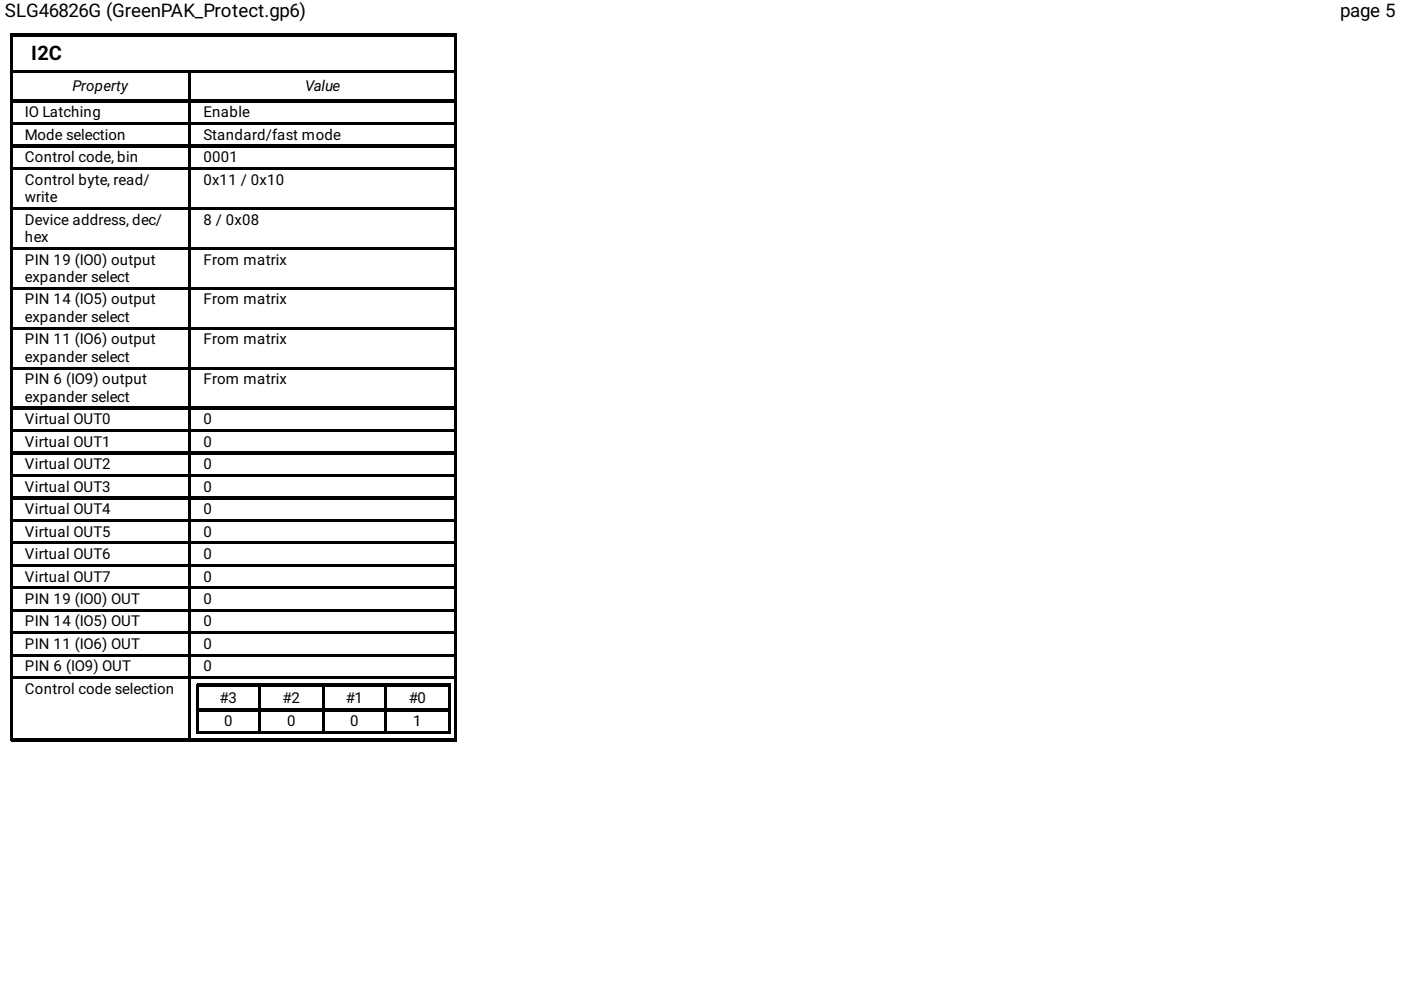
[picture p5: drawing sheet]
<svg xmlns="http://www.w3.org/2000/svg" width="297mm" height="210mm" viewBox="0 0 297 210" stroke-linecap="round" stroke-linejoin="round" font-family="sans-serif">
<defs><g id="words">
<text font-size="4.2" x="6.6" y="12.7">I2C</text>
<g font-size="4">
<text x="1.1" y="3.7">SLG46826G (GreenPAK_Protect.gp6)</text>
<text x="284.2" y="3.7">page 5</text>
</g>
<g font-size="3.2">
<text x="15.3" y="19.3">Property</text>
<text x="64.7" y="19.3">Value</text>
<text x="5.3" y="24.9">IO Latching</text>
<text x="5.3" y="29.6">Mode selection</text>
<text x="43.1" y="24.9">Enable</text>
<text x="43.1" y="29.6">Standard/fast mode</text>
<text x="5.3" y="34.4">Control code, bin</text>
<text x="43.1" y="34.4">0001</text>
<text x="5.3" y="39.2">Control byte, read/</text>
<text x="43.1" y="39.2">0x11 / 0x10</text>
<text x="5.3" y="42.9">write</text>
<text x="5.3" y="47.6">Device address, dec/</text>
<text x="43.1" y="47.6">8 / 0x08</text>
<text x="5.3" y="51.3">hex</text>
<text x="5.3" y="56.1">PIN 19 (IO0) output</text>
<text x="5.3" y="59.8">expander select</text>
<text x="43.1" y="56.1">From matrix</text>
<text x="5.3" y="64.6">PIN 14 (IO5) output</text>
<text x="43.1" y="64.6">From matrix</text>
<text x="5.3" y="68.3">expander select</text>
<text x="5.3" y="73">PIN 11 (IO6) output</text>
<text x="5.3" y="76.7">expander select</text>
<text x="43.1" y="73">From matrix</text>
<text x="5.3" y="81.5">PIN 6 (IO9) output</text>
<text x="43.1" y="81.5">From matrix</text>
<text x="5.3" y="85.2">expander select</text>
<text x="5.3" y="90">Virtual OUT0</text>
<text x="43.1" y="90">0</text>
<text x="5.3" y="94.7">Virtual OUT1</text>
<text x="43.1" y="94.7">0</text>
<text x="5.3" y="99.5">Virtual OUT2</text>
<text x="43.1" y="99.5">0</text>
<text x="5.3" y="104.2">Virtual OUT3</text>
<text x="43.1" y="104.2">0</text>
<text x="5.3" y="109">Virtual OUT4</text>
<text x="5.3" y="113.8">Virtual OUT5</text>
<text x="43.1" y="109">0</text>
<text x="43.1" y="113.8">0</text>
<text x="5.3" y="118.5">Virtual OUT6</text>
<text x="43.1" y="118.5">0</text>
<text x="5.3" y="123.3">Virtual OUT7</text>
<text x="43.1" y="123.3">0</text>
<text x="5.3" y="128.1">PIN 19 (IO0) OUT</text>
<text x="43.1" y="128.1">0</text>
<text x="5.3" y="132.8">PIN 14 (IO5) OUT</text>
<text x="5.3" y="137.6">PIN 11 (IO6) OUT</text>
<text x="43.1" y="132.8">0</text>
<text x="43.1" y="137.6">0</text>
<text x="5.3" y="142.3">PIN 6 (IO9) OUT</text>
<text x="43.1" y="142.3">0</text>
<text x="5.3" y="147.1">Control code selection</text>
<text x="46.6" y="149">#3</text>
<text x="59.9" y="149">#2</text>
<text x="73.3" y="149">#1</text>
<text x="86.7" y="149">#0</text>
<text x="47.5" y="154">0</text>
<text x="60.9" y="154">0</text>
<text x="74.2" y="154">0</text>
<text x="87.6" y="154">1</text>
</g>
</g></defs>
<g fill="none" stroke="#000" stroke-width=".26">
<path d="M2.2 7.1v150.1M2.4 7.3h94.4M2.5 7.4v149.5M2.6 7.5h94M2.6 14.9h94M2.6 15.2h37.6M40.1 15.3v5.9M40.3 15.1v141.8M40.5 15.2h56.1M96.4 7.7v7.1M96.4 15.3v5.9M96.7 7.4v149.5"/>
<path d="M2.6 21.3h37.6M2.6 21.6h37.6M2.6 26.1h37.6M2.6 26.3h37.6M2.6 30.8h37.6M2.6 31.1h37.6M2.6 35.6h37.6M2.6 35.9h37.6M40.1 21.7v4.2M40.1 26.5v4.2M40.1 31.2v4.3M40.1 36v7.9"/>
<path d="M40.5 21.3h56.1M40.5 21.6h56.1M40.5 26.1h56.1M40.5 26.3h56.1M40.5 30.8h56.1M40.5 31.1h56.1M40.5 35.6h56.1M40.5 35.9h56.1M96.4 21.7v4.2M96.4 26.5v4.2M96.4 31.2v4.3M96.4 36v7.9"/>
<path d="M2.6 44.1h37.6M2.6 44.3h37.6M2.6 52.5h37.6M2.6 52.8h37.6M40.1 44.4v8M40.1 52.9v8M40.5 44.1h56.1M40.5 44.3h56.1M40.5 52.5h56.1M40.5 52.8h56.1M96.4 44.4v8M96.4 52.9v8"/>
<path d="M2.6 61h37.6M2.6 61.3h37.6M2.6 69.5h37.6M2.6 69.7h37.6M2.6 77.9h37.6M2.6 78.2h37.6M40.1 61.4v7.9M40.1 69.8v8M40.1 78.3v8M40.5 61h56.1M40.5 61.3h56.1M40.5 69.5h56.1"/>
<path d="M40.5 69.7h56.1M40.5 77.9h56.1M40.5 78.2h56.1M96.4 61.4v7.9M96.4 69.8v8M96.4 78.3v8M2.6 86.4h37.6M2.6 86.7h37.6M2.6 91.1h37.6M2.6 91.4h37.6M2.6 95.9h37.6M2.6 96.2h37.6"/>
<path d="M40.1 86.8v4.2M40.1 91.5v4.3M40.1 96.3v4.2M40.5 86.4h56.1M40.5 86.7h56.1M40.5 91.1h56.1M40.5 91.4h56.1M40.5 95.9h56.1M40.5 96.2h56.1M96.4 86.8v4.2M96.4 91.5v4.3M96.4 96.3v4.2"/>
<path d="M2.6 100.7h37.6M2.6 100.9h37.6M2.6 105.4h37.6M2.6 105.7h37.6M2.6 110.2h37.6M2.6 110.5h37.6M2.6 115h37.6M2.6 115.2h37.6M2.6 119.7h37.6M2.6 120h37.6M40.1 101.1v4.2M40.1 105.8v4.3"/>
<path d="M40.1 110.6v4.2M40.1 115.4v4.2M40.5 100.7h56.1M40.5 100.9h56.1M40.5 105.4h56.1M40.5 105.7h56.1M40.5 110.2h56.1M40.5 110.5h56.1M40.5 115h56.1M40.5 115.2h56.1M40.5 119.7h56.1M40.5 120h56.1"/>
<path d="M96.4 101.1v4.2M96.4 105.8v4.3M96.4 110.6v4.2M96.4 115.4v4.2M2.6 124.5h37.6M2.6 124.8h37.6M2.6 129.2h37.6M2.6 129.5h37.6M2.6 134h37.6M2.6 134.3h37.6M2.6 138.8h37.6M2.6 139h37.6"/>
<path d="M40.1 120.1v4.3M40.1 124.9v4.2M40.1 129.6v4.3M40.1 134.4v4.2M40.1 139.2v4.2M40.5 124.5h56.1M40.5 124.8h56.1M40.5 129.2h56.1M40.5 129.5h56.1M40.5 134h56.1M40.5 134.3h56.1M40.5 138.8h56.1"/>
<path d="M40.5 139h56.1M96.4 120.1v4.3M96.4 124.9v4.2M96.4 129.6v4.3M96.4 134.4v4.2M96.4 139.2v4.2M2.4 157h94.4M2.6 143.5h37.6M2.6 143.8h37.6M2.6 156.8h37.6M40.1 143.9v12.7M40.5 143.5h56.1"/>
<path d="M40.5 143.8h56.1M40.5 156.8h56.1M41.7 145v10.6M41.8 145.1h53.7M41.8 155.4h53.7M41.9 145.3v10M42.1 145.4h12.9M42.1 150.4h12.9M42.1 150.7h12.9M42.1 155.2h12.9M54.9 145.5v4.8M54.9 150.8v4.2"/>
<path d="M55.2 145.3v10M55.3 145.4h13.2M55.3 150.4h13.2M55.3 150.7h13.2M55.3 155.2h13.2M68.4 145.5v4.8M68.4 150.8v4.2M68.7 145.3v10M68.8 145.4h13M68.8 150.4h13M68.8 150.7h13M68.8 155.2h13"/>
<path d="M81.6 145.5v4.8M81.6 150.8v4.2M81.9 145.3v10M82 145.4h13.2M82 150.4h13.2M82 150.7h13.2M82 155.2h13.2M95.1 145.5v4.8M95.1 150.8v4.2M95.4 145.3v10M96.4 143.9v12.7"/>
</g>
<use href="#words"/>
</svg>
